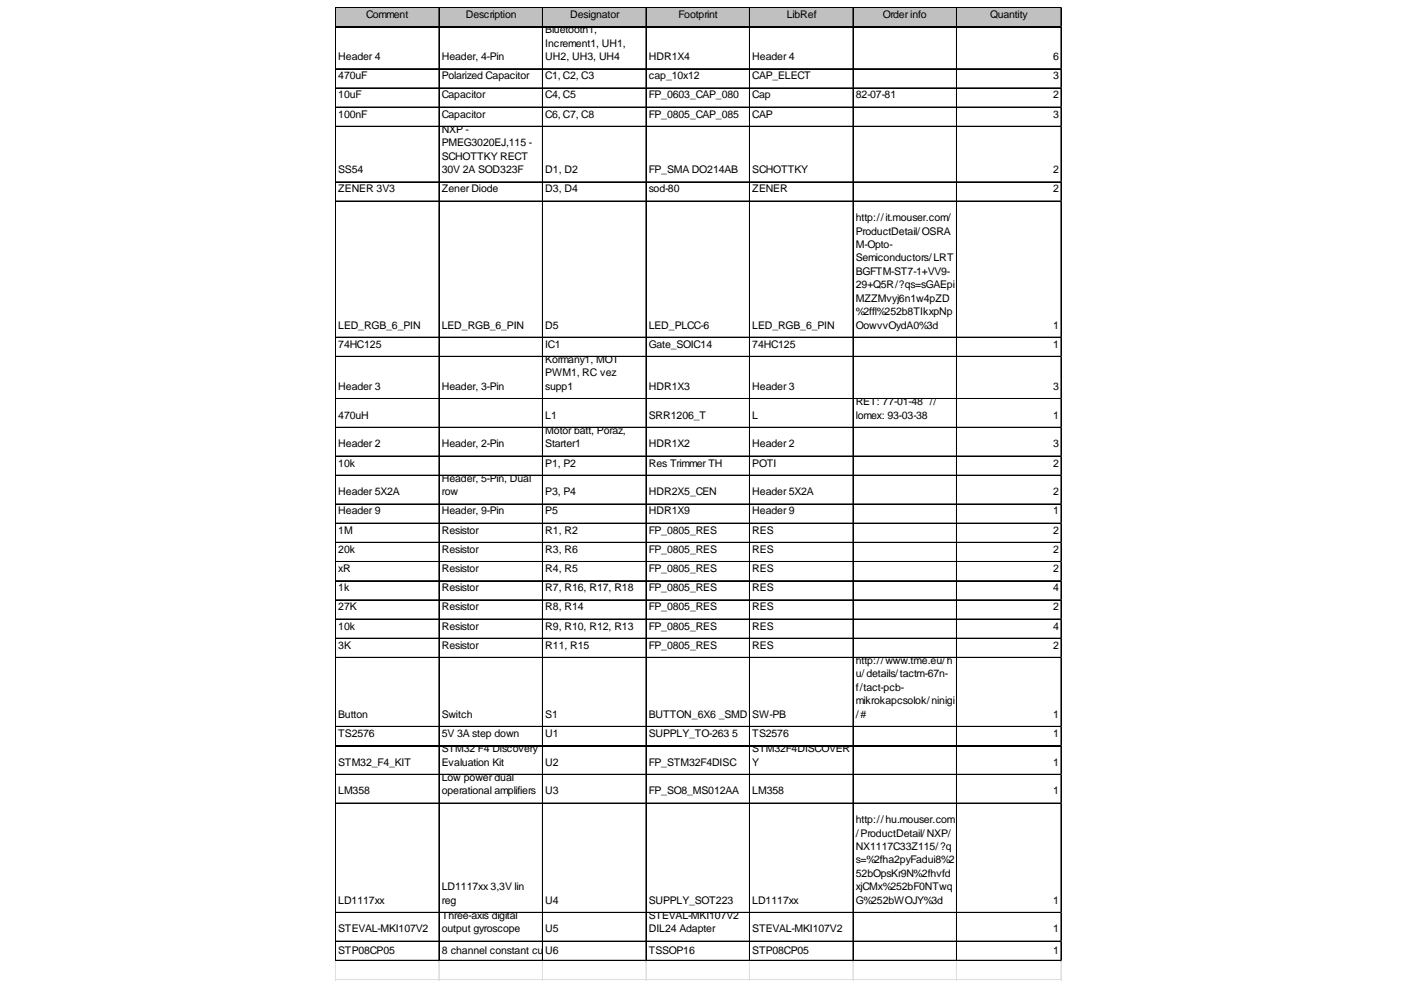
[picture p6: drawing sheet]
<svg xmlns="http://www.w3.org/2000/svg" width="297mm" height="210mm" viewBox="0 0 297 210" stroke-linecap="round" stroke-linejoin="round" font-family="sans-serif">
<defs><g id="words">
<g font-size="2.2">
<text x="77.6" y="3.8">Comment</text>
<text x="98.7" y="3.8">Description</text>
<text x="120.9" y="3.8">Designator</text>
<text x="143.9" y="3.8">Footprint</text>
<text x="166.8" y="3.8">LibRef</text>
<text x="187.1" y="3.8">Order info</text>
<text x="209.9" y="3.8">Quantity</text>
<text x="115.6" y="7">Bluetooth1,</text>
<text x="115.6" y="9.9">Increment1, UH1,</text>
<text x="71.7" y="12.7">Header 4</text>
<text x="71.7" y="16.8">470uF</text>
<text x="93.7" y="12.7">Header, 4-Pin</text>
<text x="93.7" y="16.8">Polarized Capacitor</text>
<text x="115.6" y="12.7">UH2, UH3, UH4</text>
<text x="115.6" y="16.8">C1, C2, C3</text>
<text x="137.6" y="12.7">HDR1X4</text>
<text x="137.6" y="16.8">cap_10x12</text>
<text x="159.5" y="12.7">Header 4</text>
<text x="159.5" y="16.8">CAP_ELECT</text>
<text x="223.3" y="12.7">6</text>
<text x="223.3" y="16.8">3</text>
<text x="71.7" y="20.9">10uF</text>
<text x="93.7" y="20.9">Capacitor</text>
<text x="115.6" y="20.9">C4, C5</text>
<text x="137.6" y="20.9">FP_0603_CAP_080</text>
<text x="159.5" y="20.9">Cap</text>
<text x="181.5" y="20.9">82-07-81</text>
<text x="223.3" y="20.9">2</text>
<text x="71.7" y="24.9">100nF</text>
<text x="93.7" y="24.9">Capacitor</text>
<text x="93.7" y="28.2">NXP -</text>
<text x="115.6" y="24.9">C6, C7, C8</text>
<text x="137.6" y="24.9">FP_0805_CAP_085</text>
<text x="159.5" y="24.9">CAP</text>
<text x="223.3" y="24.9">3</text>
<text x="93.7" y="31">PMEG3020EJ,115 -</text>
<text x="93.7" y="33.9">SCHOTTKY RECT</text>
<text x="71.7" y="36.7">SS54</text>
<text x="71.7" y="40.8">ZENER 3V3</text>
<text x="93.7" y="36.7">30V 2A SOD323F</text>
<text x="93.7" y="40.8">Zener Diode</text>
<text x="115.6" y="36.7">D1, D2</text>
<text x="115.6" y="40.8">D3, D4</text>
<text x="137.6" y="36.7">FP_SMA DO214AB</text>
<text x="137.6" y="40.8">sod-80</text>
<text x="159.5" y="36.7">SCHOTTKY</text>
<text x="159.5" y="40.8">ZENER</text>
<text x="223.3" y="36.7">2</text>
<text x="223.3" y="40.8">2</text>
<text x="181.5" y="46.9">http://it.mouser.com/</text>
<text x="181.5" y="49.7">ProductDetail/OSRA</text>
<text x="181.5" y="52.6">M-Opto-</text>
<text x="181.5" y="55.4">Semiconductors/LRT</text>
<text x="181.5" y="58.3">BGFTM-ST7-1+VV9-</text>
<text x="181.5" y="61.1">29+Q5R/?qs=sGAEpi</text>
<text x="181.5" y="64">MZZMvyj6n1w4pZD</text>
<text x="71.7" y="69.7">LED_RGB_6_PIN</text>
<text x="93.7" y="69.7">LED_RGB_6_PIN</text>
<text x="115.6" y="69.7">D5</text>
<text x="137.6" y="69.7">LED_PLCC-6</text>
<text x="159.5" y="69.7">LED_RGB_6_PIN</text>
<text x="181.5" y="66.8">%2ffl%252b8TIkxpNp</text>
<text x="181.5" y="69.7">OowvvOydA0%3d</text>
<text x="223.3" y="69.7">1</text>
<text x="71.7" y="73.7">74HC125</text>
<text x="115.6" y="73.7">IC1</text>
<text x="115.6" y="77">Kormany1, MOT</text>
<text x="137.6" y="73.7">Gate_SOIC14</text>
<text x="159.5" y="73.7">74HC125</text>
<text x="223.3" y="73.7">1</text>
<text x="71.7" y="82.7">Header 3</text>
<text x="93.7" y="82.7">Header, 3-Pin</text>
<text x="115.6" y="79.8">PWM1, RC vez</text>
<text x="115.6" y="82.7">supp1</text>
<text x="137.6" y="82.7">HDR1X3</text>
<text x="159.5" y="82.7">Header 3</text>
<text x="223.3" y="82.7">3</text>
<text x="71.7" y="88.8">470uH</text>
<text x="115.6" y="88.8">L1</text>
<text x="137.6" y="88.8">SRR1206_T</text>
<text x="159.5" y="88.8">L</text>
<text x="181.5" y="85.9">RET: 77-01-48 //</text>
<text x="181.5" y="88.8">lomex: 93-03-38</text>
<text x="223.3" y="88.8">1</text>
<text x="71.7" y="94.9">Header 2</text>
<text x="93.7" y="94.9">Header, 2-Pin</text>
<text x="115.6" y="92">Motor batt, Poraz,</text>
<text x="115.6" y="94.9">Starter1</text>
<text x="137.6" y="94.9">HDR1X2</text>
<text x="159.5" y="94.9">Header 2</text>
<text x="223.3" y="94.9">3</text>
<text x="71.7" y="98.9">10k</text>
<text x="115.6" y="98.9">P1, P2</text>
<text x="137.6" y="98.9">Res Trimmer TH</text>
<text x="159.5" y="98.9">POTI</text>
<text x="223.3" y="98.9">2</text>
<text x="71.7" y="105">Header 5X2A</text>
<text x="93.7" y="102.2">Header, 5-Pin, Dual</text>
<text x="93.7" y="105">row</text>
<text x="115.6" y="105">P3, P4</text>
<text x="137.6" y="105">HDR2X5_CEN</text>
<text x="159.5" y="105">Header 5X2A</text>
<text x="223.3" y="105">2</text>
<text x="71.7" y="109.1">Header 9</text>
<text x="71.7" y="113.1">1M</text>
<text x="93.7" y="109.1">Header, 9-Pin</text>
<text x="93.7" y="113.1">Resistor</text>
<text x="115.6" y="109.1">P5</text>
<text x="115.6" y="113.1">R1, R2</text>
<text x="137.6" y="109.1">HDR1X9</text>
<text x="137.6" y="113.1">FP_0805_RES</text>
<text x="159.5" y="109.1">Header 9</text>
<text x="159.5" y="113.1">RES</text>
<text x="223.3" y="109.1">1</text>
<text x="223.3" y="113.1">2</text>
<text x="71.7" y="117.2">20k</text>
<text x="93.7" y="117.2">Resistor</text>
<text x="115.6" y="117.2">R3, R6</text>
<text x="137.6" y="117.2">FP_0805_RES</text>
<text x="159.5" y="117.2">RES</text>
<text x="223.3" y="117.2">2</text>
<text x="71.7" y="121.3">xR</text>
<text x="71.7" y="125.3">1k</text>
<text x="93.7" y="121.3">Resistor</text>
<text x="93.7" y="125.3">Resistor</text>
<text x="115.6" y="121.3">R4, R5</text>
<text x="115.6" y="125.3">R7, R16, R17, R18</text>
<text x="137.6" y="121.3">FP_0805_RES</text>
<text x="137.6" y="125.3">FP_0805_RES</text>
<text x="159.5" y="121.3">RES</text>
<text x="159.5" y="125.3">RES</text>
<text x="223.3" y="121.3">2</text>
<text x="223.3" y="125.3">4</text>
<text x="71.7" y="129.4">27K</text>
<text x="93.7" y="129.4">Resistor</text>
<text x="115.6" y="129.4">R8, R14</text>
<text x="137.6" y="129.4">FP_0805_RES</text>
<text x="159.5" y="129.4">RES</text>
<text x="223.3" y="129.4">2</text>
<text x="71.7" y="133.5">10k</text>
<text x="71.7" y="137.5">3K</text>
<text x="93.7" y="133.5">Resistor</text>
<text x="93.7" y="137.5">Resistor</text>
<text x="115.6" y="133.5">R9, R10, R12, R13</text>
<text x="115.6" y="137.5">R11, R15</text>
<text x="137.6" y="133.5">FP_0805_RES</text>
<text x="137.6" y="137.5">FP_0805_RES</text>
<text x="159.5" y="133.5">RES</text>
<text x="159.5" y="137.5">RES</text>
<text x="223.3" y="133.5">4</text>
<text x="223.3" y="137.5">2</text>
<text x="181.5" y="140.8">http://www.tme.eu/h</text>
<text x="181.5" y="143.6">u/details/tactm-67n-</text>
<text x="181.5" y="146.5">f/tact-pcb-</text>
<text x="181.5" y="149.3">mikrokapcsolok/ninigi</text>
<text x="71.7" y="152.2">Button</text>
<text x="93.7" y="152.2">Switch</text>
<text x="115.6" y="152.2">S1</text>
<text x="137.6" y="152.2">BUTTON_6X6 _SMD</text>
<text x="159.5" y="152.2">SW-PB</text>
<text x="181.5" y="152.2">/#</text>
<text x="223.3" y="152.2">1</text>
<text x="71.7" y="156.2">TS2576</text>
<text x="93.7" y="156.2">5V 3A step down</text>
<text x="93.7" y="159.5">STM32 F4 Discovery</text>
<text x="115.6" y="156.2">U1</text>
<text x="137.6" y="156.2">SUPPLY_TO-263</text>
<text x="155.2" y="156.2">5</text>
<text x="159.5" y="156.2">TS2576</text>
<text x="159.5" y="159.5">STM32F4DISCOVER</text>
<text x="223.3" y="156.2">1</text>
<text x="71.7" y="162.3">STM32_F4_KIT</text>
<text x="93.7" y="162.3">Evaluation Kit</text>
<text x="93.7" y="165.6">Low power dual</text>
<text x="115.6" y="162.3">U2</text>
<text x="137.6" y="162.3">FP_STM32F4DISC</text>
<text x="159.5" y="162.3">Y</text>
<text x="223.3" y="162.3">1</text>
<text x="71.7" y="168.4">LM358</text>
<text x="93.7" y="168.4">operational amplifiers</text>
<text x="115.6" y="168.4">U3</text>
<text x="137.6" y="168.4">FP_SO8_MS012AA</text>
<text x="159.5" y="168.4">LM358</text>
<text x="223.3" y="168.4">1</text>
<text x="181.5" y="174.5">http://hu.mouser.com</text>
<text x="181.5" y="177.4">/ProductDetail/NXP/</text>
<text x="181.5" y="180.2">NX1117C33Z115/?q</text>
<text x="181.5" y="183.1">s=%2fha2pyFadui8%2</text>
<text x="181.5" y="185.9">52bOpsKr9N%2fhvfd</text>
<text x="71.7" y="191.6">LD1117xx</text>
<text x="93.7" y="188.8">LD1117xx 3,3V lin</text>
<text x="93.7" y="191.6">reg</text>
<text x="115.6" y="191.6">U4</text>
<text x="137.6" y="191.6">SUPPLY_SOT223</text>
<text x="159.5" y="191.6">LD1117xx</text>
<text x="181.5" y="188.8">xjCMx%252bF0NTwq</text>
<text x="181.5" y="191.6">G%252bWOJY%3d</text>
<text x="223.3" y="191.6">1</text>
<text x="71.7" y="197.7">STEVAL-MKI107V2</text>
<text x="93.7" y="194.9">Three-axis digital</text>
<text x="93.7" y="197.7">output gyroscope</text>
<text x="115.6" y="197.7">U5</text>
<text x="137.6" y="194.9">STEVAL-MKI107V2</text>
<text x="137.6" y="197.7">DIL24 Adapter</text>
<text x="159.5" y="197.7">STEVAL-MKI107V2</text>
<text x="223.3" y="197.7">1</text>
<text x="71.7" y="202.2">STP08CP05</text>
<text x="93.7" y="202.2">8 channel constant cu</text>
<text x="115.2" y="202.2">rU6</text>
<text x="115.8" y="202.2">rent LED driver</text>
<text x="137.6" y="202.2">TSSOP16</text>
<text x="159.5" y="202.2">STP08CP05</text>
<text x="223.3" y="202.2">1</text>
</g>
</g></defs>
<path d="M71.3 1.7h153.8v4.1h-153.8z" fill="#c0c0c0"/>
<g fill="none" stroke="#000" stroke-width=".21">
<path d="M71.1 1.6v202.2M71.2 1.6v202.2M71.3 1.6h153.8M71.3 1.7h153.8M71.3 5.6h153.8M71.3 5.7h153.8M71.3 14.6h153.8M71.3 14.7h153.8M71.3 18.6h153.8M71.3 18.7h153.8M93.1 1.8v202M93.2 1.8v202"/>
<path d="M115 1.8v202M115.1 1.8v202M137 1.8v202M137.1 1.8v202M158.9 1.8v202M159 1.8v202M180.8 1.8v202M180.9 1.8v202M202.8 1.8v202M202.9 1.8v202M224.9 1.8v202M225 1.8v202"/>
<path d="M71.3 22.7h153.8M71.3 22.8h153.8M71.3 26.8h153.8M71.3 26.9h153.8M71.3 38.6h153.8M71.3 38.7h153.8M71.3 42.6h153.8M71.3 42.7h153.8M71.3 71.5h153.8M71.3 71.6h153.8M71.3 75.5h153.8M71.3 75.6h153.8"/>
<path d="M71.3 84.5h153.8M71.3 84.6h153.8M71.3 90.6h153.8M71.3 90.7h153.8M71.3 96.7h153.8M71.3 96.8h153.8M71.3 100.7h153.8M71.3 100.9h153.8M71.3 106.8h153.8M71.3 106.9h153.8M71.3 110.9h153.8M71.3 111h153.8"/>
<path d="M71.3 115h153.8M71.3 115.1h153.8M71.3 119h153.8M71.3 119.1h153.8M71.3 123.1h153.8M71.3 123.2h153.8M71.3 127.2h153.8M71.3 127.3h153.8M71.3 131.2h153.8M71.3 131.3h153.8M71.3 135.3h153.8M71.3 135.4h153.8"/>
<path d="M71.3 139.4h153.8M71.3 139.5h153.8M71.3 154h153.8M71.3 154.1h153.8M71.3 158.1h153.8M71.3 158.2h153.8M71.3 164.2h153.8M71.3 164.3h153.8M71.3 170.3h153.8M71.3 170.4h153.8M71.3 193.4h153.8M71.3 193.5h153.8"/>
<path d="M71.3 199.5h153.8M71.3 199.6h153.8M71.3 203.6h153.8M71.3 203.7h153.8"/>
</g>
<g fill="none" stroke="#dadcdd" stroke-width=".21">
<path d="M225.1 1.6h.1M71.1 203.8v4.1M71.2 203.8v4.1M93.1 203.8v4.1M93.2 203.8v4.1M115 203.8v4.1M115.1 203.8v4.1M137 203.8v4.1M137.1 203.8v4.1M158.9 203.8v4.1M159 203.8v4.1M180.8 203.8v4.1"/>
<path d="M180.9 203.8v4.1M202.8 203.8v4.1M202.9 203.8v4.1M224.9 203.8v4.1M225 203.8v4.1"/>
</g>
<path d="M225.1 1.6l.1 .2z" fill="#dadcdd"/>
<path d="M225.1 5.6h.1" fill="none" stroke="#dadcdd" stroke-width=".21"/>
<path d="M225.1 5.6l.1 .2z" fill="#dadcdd"/>
<path d="M225.1 14.6h.1" fill="none" stroke="#dadcdd" stroke-width=".21"/>
<path d="M225.1 14.6l.1 .2z" fill="#dadcdd"/>
<path d="M225.1 18.6h.1" fill="none" stroke="#dadcdd" stroke-width=".21"/>
<path d="M225.1 18.6l.1 .2z" fill="#dadcdd"/>
<path d="M225.1 22.7h.1" fill="none" stroke="#dadcdd" stroke-width=".21"/>
<path d="M225.1 22.7l.1 .2z" fill="#dadcdd"/>
<path d="M225.1 26.8h.1" fill="none" stroke="#dadcdd" stroke-width=".21"/>
<path d="M225.1 26.8l.1 .2z" fill="#dadcdd"/>
<path d="M225.1 38.6h.1" fill="none" stroke="#dadcdd" stroke-width=".21"/>
<path d="M225.1 38.6l.1 .2z" fill="#dadcdd"/>
<path d="M225.1 42.6h.1" fill="none" stroke="#dadcdd" stroke-width=".21"/>
<path d="M225.1 42.6l.1 .2z" fill="#dadcdd"/>
<path d="M225.1 71.5h.1" fill="none" stroke="#dadcdd" stroke-width=".21"/>
<path d="M225.1 71.5l.1 .2z" fill="#dadcdd"/>
<path d="M225.1 75.5h.1" fill="none" stroke="#dadcdd" stroke-width=".21"/>
<path d="M225.1 75.5l.1 .2z" fill="#dadcdd"/>
<path d="M225.1 84.5h.1" fill="none" stroke="#dadcdd" stroke-width=".21"/>
<path d="M225.1 84.5l.1 .2z" fill="#dadcdd"/>
<path d="M225.1 90.6h.1" fill="none" stroke="#dadcdd" stroke-width=".21"/>
<path d="M225.1 90.6l.1 .2z" fill="#dadcdd"/>
<path d="M225.1 96.7h.1" fill="none" stroke="#dadcdd" stroke-width=".21"/>
<path d="M225.1 96.7l.1 .2z" fill="#dadcdd"/>
<path d="M225.1 100.7h.1" fill="none" stroke="#dadcdd" stroke-width=".21"/>
<path d="M225.1 100.7l.1 .3z" fill="#dadcdd"/>
<path d="M225.1 106.8h.1" fill="none" stroke="#dadcdd" stroke-width=".21"/>
<path d="M225.1 106.8l.1 .3z" fill="#dadcdd"/>
<path d="M225.1 110.9h.1" fill="none" stroke="#dadcdd" stroke-width=".21"/>
<path d="M225.1 110.9l.1 .2z" fill="#dadcdd"/>
<path d="M225.1 115h.1" fill="none" stroke="#dadcdd" stroke-width=".21"/>
<path d="M225.1 115l.1 .2z" fill="#dadcdd"/>
<path d="M225.1 119h.1" fill="none" stroke="#dadcdd" stroke-width=".21"/>
<path d="M225.1 119l.1 .2z" fill="#dadcdd"/>
<path d="M225.1 123.1h.1" fill="none" stroke="#dadcdd" stroke-width=".21"/>
<path d="M225.1 123.1l.1 .2z" fill="#dadcdd"/>
<path d="M225.1 127.2h.1" fill="none" stroke="#dadcdd" stroke-width=".21"/>
<path d="M225.1 127.2l.1 .2z" fill="#dadcdd"/>
<path d="M225.1 131.2h.1" fill="none" stroke="#dadcdd" stroke-width=".21"/>
<path d="M225.1 131.2l.1 .2z" fill="#dadcdd"/>
<path d="M225.1 135.3h.1" fill="none" stroke="#dadcdd" stroke-width=".21"/>
<path d="M225.1 135.3l.1 .2z" fill="#dadcdd"/>
<path d="M225.1 139.4h.1" fill="none" stroke="#dadcdd" stroke-width=".21"/>
<path d="M225.1 139.4l.1 .2z" fill="#dadcdd"/>
<path d="M225.1 154h.1" fill="none" stroke="#dadcdd" stroke-width=".21"/>
<path d="M225.1 154l.1 .2z" fill="#dadcdd"/>
<path d="M225.1 158.1h.1" fill="none" stroke="#dadcdd" stroke-width=".21"/>
<path d="M225.1 158.1l.1 .2z" fill="#dadcdd"/>
<path d="M225.1 164.2h.1" fill="none" stroke="#dadcdd" stroke-width=".21"/>
<path d="M225.1 164.2l.1 .2z" fill="#dadcdd"/>
<path d="M225.1 170.3h.1" fill="none" stroke="#dadcdd" stroke-width=".21"/>
<path d="M225.1 170.3l.1 .2z" fill="#dadcdd"/>
<path d="M225.1 193.4h.1" fill="none" stroke="#dadcdd" stroke-width=".21"/>
<path d="M225.1 193.4l.1 .2z" fill="#dadcdd"/>
<path d="M225.1 199.5h.1" fill="none" stroke="#dadcdd" stroke-width=".21"/>
<path d="M225.1 199.5l.1 .2z" fill="#dadcdd"/>
<path d="M225.1 203.6h.1" fill="none" stroke="#dadcdd" stroke-width=".21"/>
<path d="M225.1 203.6l.1 .2z" fill="#dadcdd"/>
<path d="M71.1 207.7h154.1M71.1 207.8h154.1" fill="none" stroke="#dadcdd" stroke-width=".21"/>
<use href="#words"/>
</svg>
